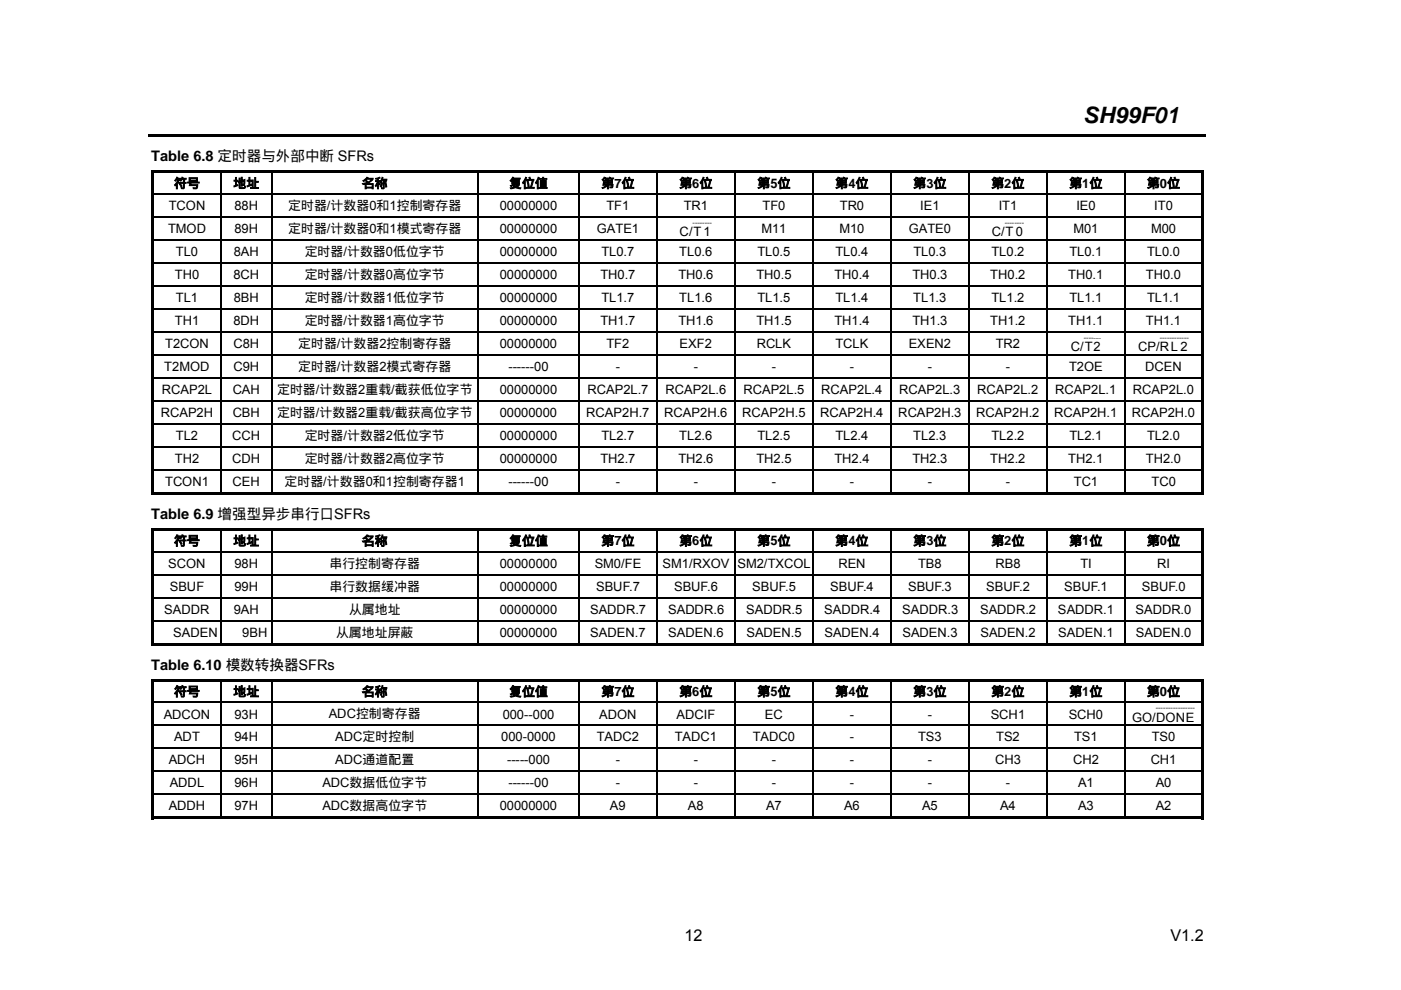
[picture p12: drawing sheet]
<svg xmlns="http://www.w3.org/2000/svg" width="297mm" height="210mm" viewBox="0 0 297 210" stroke-linecap="round" stroke-linejoin="round" font-family="sans-serif">
<defs><g id="words">
<text font-size="4.8" x="229.7" y="26.2">SH99F01</text>
<g font-size="3.4">
<text x="145.2" y="199.5">12</text>
<text x="248.2" y="199.5">V1.2</text>
</g>
<g font-size="3.1">
<text x="32.1" y="34.2">Table 6.8 定时器与外部中断 SFRs</text>
<text x="32.1" y="110">Table 6.9 增强型异步串行口SFRs</text>
<text x="32.1" y="142">Table 6.10 模数转换器SFRs</text>
</g>
<g font-size="2.7">
<text x="36.9" y="39.8">符号</text>
<text x="49.5" y="39.8">地址</text>
<text x="76.7" y="39.8">名称</text>
<text x="107.9" y="39.8">复位值</text>
<text x="127.5" y="39.8">第7位</text>
<text x="144" y="39.8">第6位</text>
<text x="160.6" y="39.8">第5位</text>
<text x="177.1" y="39.8">第4位</text>
<text x="193.6" y="39.8">第3位</text>
<text x="210.2" y="39.8">第2位</text>
<text x="226.7" y="39.8">第1位</text>
<text x="243.2" y="39.8">第0位</text>
<text x="35.8" y="44.6">TCON</text>
<text x="49.7" y="44.6">88H</text>
<text x="61.1" y="44.6">定时器/计数器0和1控制寄存器</text>
<text x="106" y="44.6">00000000</text>
<text x="128.6" y="44.6">TF1</text>
<text x="145" y="44.6">TR1</text>
<text x="161.7" y="44.6">TF0</text>
<text x="178" y="44.6">TR0</text>
<text x="195.1" y="44.6">IE1</text>
<text x="211.7" y="44.6">IT1</text>
<text x="228.2" y="44.6">IE0</text>
<text x="244.7" y="44.6">IT0</text>
<text x="35.6" y="49.4">TMOD</text>
<text x="49.7" y="49.4">89H</text>
<text x="61.1" y="49.4">定时器/计数器0和1模式寄存器</text>
<text x="106" y="49.4">00000000</text>
<text x="126.5" y="49.4">GATE1</text>
<text x="144.1" y="50.1">C/T1</text>
<text x="161.4" y="49.4">M11</text>
<text x="178" y="49.4">M10</text>
<text x="192.7" y="49.4">GATE0</text>
<text x="210.3" y="50.1">C/T0</text>
<text x="227.6" y="49.4">M01</text>
<text x="244" y="49.4">M00</text>
<text x="37.1" y="59.2">TH0</text>
<text x="37.3" y="54.3">TL0</text>
<text x="49.5" y="59.2">8CH</text>
<text x="49.6" y="54.3">8AH</text>
<text x="64.6" y="54.3">定时器/计数器0低位字节</text>
<text x="64.6" y="59.2">定时器/计数器0高位字节</text>
<text x="106" y="59.2">00000000</text>
<text x="106" y="54.3">00000000</text>
<text x="127.3" y="59.2">TH0.7</text>
<text x="127.5" y="54.3">TL0.7</text>
<text x="143.8" y="59.2">TH0.6</text>
<text x="144" y="54.3">TL0.6</text>
<text x="160.4" y="59.2">TH0.5</text>
<text x="160.6" y="54.3">TL0.5</text>
<text x="176.9" y="59.2">TH0.4</text>
<text x="177.1" y="54.3">TL0.4</text>
<text x="193.4" y="59.2">TH0.3</text>
<text x="193.6" y="54.3">TL0.3</text>
<text x="210" y="59.2">TH0.2</text>
<text x="210.2" y="54.3">TL0.2</text>
<text x="226.5" y="59.2">TH0.1</text>
<text x="226.7" y="54.3">TL0.1</text>
<text x="243" y="59.2">TH0.0</text>
<text x="243.2" y="54.3">TL0.0</text>
<text x="37.3" y="64.1">TL1</text>
<text x="49.6" y="64.1">8BH</text>
<text x="64.6" y="64">定时器/计数器1低位字节</text>
<text x="106" y="64.1">00000000</text>
<text x="127.5" y="64.1">TL1.7</text>
<text x="144" y="64.1">TL1.6</text>
<text x="160.6" y="64.1">TL1.5</text>
<text x="177.1" y="64.1">TL1.4</text>
<text x="193.6" y="64.1">TL1.3</text>
<text x="210.2" y="64.1">TL1.2</text>
<text x="226.7" y="64.1">TL1.1</text>
<text x="243.2" y="64.1">TL1.1</text>
<text x="37.1" y="68.9">TH1</text>
<text x="49.5" y="68.9">8DH</text>
<text x="64.6" y="68.9">定时器/计数器1高位字节</text>
<text x="106" y="68.9">00000000</text>
<text x="127.3" y="68.9">TH1.7</text>
<text x="143.8" y="68.9">TH1.6</text>
<text x="160.4" y="68.9">TH1.5</text>
<text x="176.9" y="68.9">TH1.4</text>
<text x="193.4" y="68.9">TH1.3</text>
<text x="210" y="68.9">TH1.2</text>
<text x="226.5" y="68.9">TH1.1</text>
<text x="243" y="68.9">TH1.1</text>
<text x="35" y="73.8">T2CON</text>
<text x="49.5" y="73.8">C8H</text>
<text x="63.2" y="73.8">定时器/计数器2控制寄存器</text>
<text x="106" y="73.8">00000000</text>
<text x="128.6" y="73.8">TF2</text>
<text x="144.1" y="73.8">EXF2</text>
<text x="160.4" y="73.8">RCLK</text>
<text x="177.1" y="73.8">TCLK</text>
<text x="192.7" y="73.8">EXEN2</text>
<text x="211.1" y="73.8">TR2</text>
<text x="227.1" y="74.4">C/T2</text>
<text x="241.3" y="74.4">CP/RL 2</text>
<text x="34.3" y="83.5">RCAP2L</text>
<text x="34.8" y="78.7">T2MOD</text>
<text x="49.3" y="83.5">CAH</text>
<text x="49.5" y="78.7">C9H</text>
<text x="58.7" y="83.5">定时器/计数器2重载/截获低位字节</text>
<text x="63.2" y="78.7">定时器/计数器2模式寄存器</text>
<text x="106" y="83.5">00000000</text>
<text x="107.8" y="78.7">------00</text>
<text x="124.5" y="83.5">RCAP2L.7</text>
<text x="130.6" y="78.7">-</text>
<text x="141.1" y="83.5">RCAP2L.6</text>
<text x="147.1" y="78.7">-</text>
<text x="157.6" y="83.5">RCAP2L.5</text>
<text x="163.6" y="78.7">-</text>
<text x="174.1" y="83.5">RCAP2L.4</text>
<text x="180.2" y="78.7">-</text>
<text x="190.7" y="83.5">RCAP2L.3</text>
<text x="196.7" y="78.7">-</text>
<text x="207.2" y="83.5">RCAP2L.2</text>
<text x="213.2" y="78.7">-</text>
<text x="223.7" y="83.5">RCAP2L.1</text>
<text x="226.7" y="78.7">T2OE</text>
<text x="240.2" y="83.5">RCAP2L.0</text>
<text x="242.8" y="78.7">DCEN</text>
<text x="34.1" y="88.4">RCAP2H</text>
<text x="49.3" y="88.4">CBH</text>
<text x="58.7" y="88.4">定时器/计数器2重载/截获高位字节</text>
<text x="106" y="88.4">00000000</text>
<text x="124.3" y="88.4">RCAP2H.7</text>
<text x="140.8" y="88.4">RCAP2H.6</text>
<text x="157.4" y="88.4">RCAP2H.5</text>
<text x="173.9" y="88.4">RCAP2H.4</text>
<text x="190.4" y="88.4">RCAP2H.3</text>
<text x="207" y="88.4">RCAP2H.2</text>
<text x="223.5" y="88.4">RCAP2H.1</text>
<text x="240" y="88.4">RCAP2H.0</text>
<text x="37.3" y="93.3">TL2</text>
<text x="49.3" y="93.3">CCH</text>
<text x="64.6" y="93.3">定时器/计数器2低位字节</text>
<text x="106" y="93.3">00000000</text>
<text x="127.5" y="93.3">TL2.7</text>
<text x="144" y="93.3">TL2.6</text>
<text x="160.6" y="93.3">TL2.5</text>
<text x="177.1" y="93.3">TL2.4</text>
<text x="193.6" y="93.3">TL2.3</text>
<text x="210.2" y="93.3">TL2.2</text>
<text x="226.7" y="93.3">TL2.1</text>
<text x="243.2" y="93.3">TL2.0</text>
<text x="37.1" y="98.1">TH2</text>
<text x="49.2" y="98.1">CDH</text>
<text x="64.6" y="98.1">定时器/计数器2高位字节</text>
<text x="106" y="98.1">00000000</text>
<text x="127.3" y="98.1">TH2.7</text>
<text x="143.8" y="98.1">TH2.6</text>
<text x="160.4" y="98.1">TH2.5</text>
<text x="176.9" y="98.1">TH2.4</text>
<text x="193.4" y="98.1">TH2.3</text>
<text x="210" y="98.1">TH2.2</text>
<text x="226.5" y="98.1">TH2.1</text>
<text x="243" y="98.1">TH2.0</text>
<text x="35" y="103">TCON1</text>
<text x="49.3" y="103">CEH</text>
<text x="60.3" y="103">定时器/计数器0和1控制寄存器1</text>
<text x="107.8" y="103">------00</text>
<text x="130.6" y="103">-</text>
<text x="147.1" y="103">-</text>
<text x="163.6" y="103">-</text>
<text x="180.2" y="103">-</text>
<text x="196.7" y="103">-</text>
<text x="213.3" y="103">-</text>
<text x="227.7" y="103">TC1</text>
<text x="244.1" y="103">TC0</text>
<text x="36.9" y="115.6">符号</text>
<text x="49.5" y="115.6">地址</text>
<text x="76.7" y="115.6">名称</text>
<text x="107.9" y="115.6">复位值</text>
<text x="127.5" y="115.6">第7位</text>
<text x="144" y="115.6">第6位</text>
<text x="160.6" y="115.6">第5位</text>
<text x="177.1" y="115.6">第4位</text>
<text x="193.6" y="115.6">第3位</text>
<text x="210.2" y="115.6">第2位</text>
<text x="226.7" y="115.6">第1位</text>
<text x="243.2" y="115.6">第0位</text>
<text x="35.7" y="120.4">SCON</text>
<text x="36" y="125.3">SBUF</text>
<text x="49.7" y="120.4">98H</text>
<text x="49.7" y="125.3">99H</text>
<text x="69.9" y="125.2">串行数据缓冲器</text>
<text x="69.9" y="120.4">串行控制寄存器</text>
<text x="106" y="125.3">00000000</text>
<text x="106" y="120.4">00000000</text>
<text x="126.1" y="120.4">SM0/FE</text>
<text x="126.4" y="125.3">SBUF.7</text>
<text x="140.5" y="120.4">SM1/RXOV SM2/TXCOL</text>
<text x="142.9" y="125.3">SBUF.6</text>
<text x="159.5" y="125.3">SBUF.5</text>
<text x="176" y="125.3">SBUF.4</text>
<text x="177.8" y="120.4">REN</text>
<text x="192.5" y="125.3">SBUF.3</text>
<text x="194.6" y="120.4">TB8</text>
<text x="209.1" y="125.3">SBUF.2</text>
<text x="211.1" y="120.4">RB8</text>
<text x="225.6" y="125.3">SBUF.1</text>
<text x="229.1" y="120.4">TI</text>
<text x="242.1" y="125.3">SBUF.0</text>
<text x="245.4" y="120.4">RI</text>
<text x="34.8" y="130.1">SADDR</text>
<text x="49.6" y="130.1">9AH</text>
<text x="74" y="130.1">从属地址</text>
<text x="106" y="130.1">00000000</text>
<text x="125.1" y="130.1">SADDR.7</text>
<text x="141.7" y="130.1">SADDR.6</text>
<text x="158.2" y="130.1">SADDR.5</text>
<text x="174.8" y="130.1">SADDR.4</text>
<text x="191.3" y="130.1">SADDR.3</text>
<text x="207.8" y="130.1">SADDR.2</text>
<text x="224.3" y="130.1">SADDR.1</text>
<text x="240.8" y="130.1">SADDR.0</text>
<text x="36.7" y="135">SADEN</text>
<text x="51.4" y="135">9BH</text>
<text x="71.2" y="135">从属地址屏蔽</text>
<text x="106" y="135">00000000</text>
<text x="125.1" y="135">SADEN.7</text>
<text x="141.7" y="135">SADEN.6</text>
<text x="158.3" y="135">SADEN.5</text>
<text x="174.8" y="135">SADEN.4</text>
<text x="191.3" y="135">SADEN.3</text>
<text x="207.9" y="135">SADEN.2</text>
<text x="224.4" y="135">SADEN.1</text>
<text x="240.8" y="135">SADEN.0</text>
<text x="36.9" y="147.6">符号</text>
<text x="49.5" y="147.6">地址</text>
<text x="76.7" y="147.6">名称</text>
<text x="107.9" y="147.6">复位值</text>
<text x="127.5" y="147.6">第7位</text>
<text x="144" y="147.6">第6位</text>
<text x="160.6" y="147.6">第5位</text>
<text x="177.1" y="147.6">第4位</text>
<text x="193.6" y="147.6">第3位</text>
<text x="210.2" y="147.6">第2位</text>
<text x="226.7" y="147.6">第1位</text>
<text x="243.2" y="147.6">第0位</text>
<text x="34.7" y="152.4">ADCON</text>
<text x="49.7" y="152.4">93H</text>
<text x="69.7" y="152.3">ADC控制寄存器</text>
<text x="106.6" y="152.4">000--000</text>
<text x="127" y="152.4">ADON</text>
<text x="143.4" y="152.4">ADCIF</text>
<text x="162.2" y="152.4">EC</text>
<text x="180.2" y="152.4">-</text>
<text x="196.7" y="152.4">-</text>
<text x="210" y="152.4">SCH1</text>
<text x="226.6" y="152.4">SCH0</text>
<text x="240" y="153">GO/DONE</text>
<text x="36.9" y="157.2">ADT</text>
<text x="49.7" y="157.2">94H</text>
<text x="71.1" y="157.2">ADC定时控制</text>
<text x="106.3" y="157.2">000-0000</text>
<text x="126.5" y="157.2">TADC2</text>
<text x="143.1" y="157.2">TADC1</text>
<text x="159.6" y="157.2">TADC0</text>
<text x="180.2" y="157.2">-</text>
<text x="194.6" y="157.2">TS3</text>
<text x="211.2" y="157.2">TS2</text>
<text x="227.7" y="157.2">TS1</text>
<text x="244.2" y="157.2">TS0</text>
<text x="35.8" y="162.1">ADCH</text>
<text x="36" y="167">ADDL</text>
<text x="49.7" y="167">96H</text>
<text x="49.7" y="162.1">95H</text>
<text x="68.3" y="166.9">ADC数据低位字节</text>
<text x="71.1" y="162.1">ADC通道配置</text>
<text x="107.5" y="162.1">-----000</text>
<text x="107.8" y="167">------00</text>
<text x="130.6" y="167">-</text>
<text x="130.6" y="162.1">-</text>
<text x="147.1" y="167">-</text>
<text x="147.1" y="162.1">-</text>
<text x="163.6" y="167">-</text>
<text x="163.6" y="162.1">-</text>
<text x="180.2" y="167">-</text>
<text x="180.2" y="162.1">-</text>
<text x="196.7" y="167">-</text>
<text x="196.7" y="162.1">-</text>
<text x="211" y="162.1">CH3</text>
<text x="213.3" y="167">-</text>
<text x="227.5" y="162.1">CH2</text>
<text x="228.6" y="167">A1</text>
<text x="244" y="162.1">CH1</text>
<text x="245" y="167">A0</text>
<text x="35.8" y="171.8">ADDH</text>
<text x="49.7" y="171.8">97H</text>
<text x="68.3" y="171.8">ADC数据高位字节</text>
<text x="106" y="171.8">00000000</text>
<text x="129.3" y="171.8">A9</text>
<text x="145.9" y="171.8">A8</text>
<text x="162.4" y="171.8">A7</text>
<text x="179" y="171.8">A6</text>
<text x="195.5" y="171.8">A5</text>
<text x="212" y="171.8">A4</text>
<text x="228.6" y="171.8">A3</text>
<text x="245" y="171.8">A2</text>
</g>
<g font-size="1.5">
<text x="146.9" y="47.7">--------</text>
<text x="213" y="47.7">--------</text>
<text x="229.8" y="72.1">----</text>
<text x="245.9" y="72.1">------------</text>
<text x="245.1" y="150.6">----------------</text>
</g>
<text font-size="1.2" x="231.8" y="72.1">----</text>
</g></defs>
<g fill="#000">
<path d="M32 36.2h.5v.5h-.5zM32 36.7h.5v4.3h-.5zM32 36.2h124.2v.5h-124.2zM156.2 36.2h16.1v.5h-16.1zM172.3 36.2h83v.5h-83zM254.8 36.2h.5v.5h-.5zM254.8 36.7h.5v4.3h-.5zM31.6 28.6h224.1v.5h-224.1zM32 41h.5v.3h-.5zM32 41.3h.5v4.6h-.5zM32 45.9h.5v.3h-.5zM32 46.2h.5v4.6h-.5z"/>
<path d="M32 50.8h.5v.2h-.5zM32 51h.5v4.6h-.5zM32 55.6h.5v.3h-.5zM32 55.9h.5v4.6h-.5zM46.8 41h.2v.3h-.2zM46.8 45.9h.2v.3h-.2zM46.8 50.8h.2v.2h-.2zM46.8 55.6h.2v.3h-.2zM57.5 41h.2v.3h-.2zM57.5 45.9h.2v.3h-.2zM57.5 50.8h.2v.2h-.2zM57.5 55.6h.2v.3h-.2z"/>
<path d="M101.3 41h.2v.3h-.2zM101.3 45.9h.2v.3h-.2zM101.3 50.8h.2v.2h-.2zM101.3 55.6h.2v.3h-.2zM122.6 41h.3v.3h-.3zM122.6 45.9h.3v.3h-.3zM122.6 50.8h.3v.2h-.3zM122.6 55.6h.3v.3h-.3zM139.2 41h.2v.3h-.2zM139.2 45.9h.2v.3h-.2zM139.2 50.8h.2v.2h-.2zM139.2 55.6h.2v.3h-.2z"/>
<path d="M155.7 41h.3v.3h-.3zM155.7 45.9h.3v.3h-.3zM155.7 50.8h.3v.2h-.3zM155.7 55.6h.3v.3h-.3zM172.3 41h.2v.3h-.2zM172.3 45.9h.2v.3h-.2zM172.3 50.8h.2v.2h-.2zM172.3 55.6h.2v.3h-.2zM188.8 41h.2v.3h-.2zM188.8 45.9h.2v.3h-.2zM188.8 50.8h.2v.2h-.2zM188.8 55.6h.2v.3h-.2z"/>
<path d="M205.3 41h.3v.3h-.3zM205.3 45.9h.3v.3h-.3zM205.3 50.8h.3v.2h-.3zM205.3 55.6h.3v.3h-.3zM221.9 41h.2v.3h-.2zM221.9 45.9h.2v.3h-.2zM221.9 50.8h.2v.2h-.2zM221.9 55.6h.2v.3h-.2zM238.4 41h.2v.3h-.2zM238.4 45.9h.2v.3h-.2zM238.4 50.8h.2v.2h-.2zM238.4 55.6h.2v.3h-.2z"/>
<path d="M254.8 41h.5v.3h-.5zM254.8 41.3h.5v4.6h-.5zM254.8 45.9h.5v.3h-.5zM254.8 46.2h.5v4.6h-.5zM254.8 50.8h.5v.2h-.5zM254.8 51h.5v4.6h-.5zM254.8 55.6h.5v.3h-.5zM254.8 55.9h.5v4.6h-.5zM32 60.5h.5v.3h-.5zM32 60.8h.5v4.6h-.5zM32 65.4h.5v.2h-.5zM32 65.6h.5v4.7h-.5z"/>
<path d="M32 70.3h.5v.2h-.5zM32 70.5h.5v4.6h-.5zM32 75.1h.5v.3h-.5zM32 75.4h.5v4.6h-.5zM32 80h.5v.3h-.5zM46.8 60.5h.2v.3h-.2zM46.8 65.4h.2v.2h-.2zM46.8 70.3h.2v.2h-.2zM46.8 75.1h.2v.3h-.2zM46.8 80h.2v.3h-.2zM57.5 60.5h.2v.3h-.2zM57.5 65.4h.2v.2h-.2z"/>
<path d="M57.5 70.3h.2v.2h-.2zM57.5 75.1h.2v.3h-.2zM57.5 80h.2v.3h-.2zM101.3 60.5h.2v.3h-.2zM101.3 65.4h.2v.2h-.2zM101.3 70.3h.2v.2h-.2zM101.3 75.1h.2v.3h-.2zM101.3 80h.2v.3h-.2zM122.6 60.5h.3v.3h-.3zM122.6 65.4h.3v.2h-.3zM122.6 70.3h.3v.2h-.3zM122.6 75.1h.3v.3h-.3z"/>
<path d="M122.6 80h.3v.3h-.3zM139.2 60.5h.2v.3h-.2zM139.2 65.4h.2v.2h-.2zM139.2 70.3h.2v.2h-.2zM139.2 75.1h.2v.3h-.2zM139.2 80h.2v.3h-.2zM155.7 60.5h.3v.3h-.3zM155.7 65.4h.3v.2h-.3zM155.7 70.3h.3v.2h-.3zM155.7 75.1h.3v.3h-.3zM155.7 80h.3v.3h-.3zM172.3 60.5h.2v.3h-.2z"/>
<path d="M172.3 65.4h.2v.2h-.2zM172.3 70.3h.2v.2h-.2zM172.3 75.1h.2v.3h-.2zM172.3 80h.2v.3h-.2zM188.8 60.5h.2v.3h-.2zM188.8 65.4h.2v.2h-.2zM188.8 70.3h.2v.2h-.2zM188.8 75.1h.2v.3h-.2zM188.8 80h.2v.3h-.2zM205.3 60.5h.3v.3h-.3zM205.3 65.4h.3v.2h-.3zM205.3 70.3h.3v.2h-.3z"/>
<path d="M205.3 75.1h.3v.3h-.3zM205.3 80h.3v.3h-.3zM221.9 60.5h.2v.3h-.2zM221.9 65.4h.2v.2h-.2zM221.9 70.3h.2v.2h-.2zM221.9 75.1h.2v.3h-.2zM221.9 80h.2v.3h-.2zM238.4 60.5h.2v.3h-.2zM238.4 65.4h.2v.2h-.2zM238.4 70.3h.2v.2h-.2zM238.4 75.1h.2v.3h-.2zM238.4 80h.2v.3h-.2z"/>
<path d="M254.8 60.5h.5v.3h-.5zM254.8 60.8h.5v4.6h-.5zM254.8 65.4h.5v.2h-.5zM254.8 65.6h.5v4.7h-.5zM254.8 70.3h.5v.2h-.5zM254.8 70.5h.5v4.6h-.5zM254.8 75.1h.5v.3h-.5zM254.8 75.4h.5v4.6h-.5zM254.8 80h.5v.3h-.5zM32 80.3h.5v4.6h-.5zM32 84.9h.5v.2h-.5zM32 85.1h.5v4.6h-.5z"/>
<path d="M32 89.7h.5v.3h-.5zM32 90h.5v4.6h-.5zM32 94.6h.5v.3h-.5zM32 94.9h.5v4.6h-.5zM32 99.5h.5v.3h-.5zM32 99.8h.5v5.1h-.5zM46.8 84.9h.2v.2h-.2zM46.8 89.7h.2v.3h-.2zM46.8 94.6h.2v.3h-.2zM46.8 99.5h.2v.3h-.2zM57.5 84.9h.2v.2h-.2zM57.5 89.7h.2v.3h-.2z"/>
<path d="M57.5 94.6h.2v.3h-.2zM57.5 99.5h.2v.3h-.2zM101.3 84.9h.2v.2h-.2zM101.3 89.7h.2v.3h-.2zM101.3 94.6h.2v.3h-.2zM101.3 99.5h.2v.3h-.2zM122.6 84.9h.3v.2h-.3zM122.6 89.7h.3v.3h-.3zM122.6 94.6h.3v.3h-.3zM122.6 99.5h.3v.3h-.3zM139.2 84.9h.2v.2h-.2zM139.2 89.7h.2v.3h-.2z"/>
<path d="M139.2 94.6h.2v.3h-.2zM139.2 99.5h.2v.3h-.2zM155.7 84.9h.3v.2h-.3zM155.7 89.7h.3v.3h-.3zM155.7 94.6h.3v.3h-.3zM155.7 99.5h.3v.3h-.3zM172.3 84.9h.2v.2h-.2zM172.3 89.7h.2v.3h-.2zM172.3 94.6h.2v.3h-.2zM172.3 99.5h.2v.3h-.2zM188.8 84.9h.2v.2h-.2zM188.8 89.7h.2v.3h-.2z"/>
<path d="M188.8 94.6h.2v.3h-.2zM188.8 99.5h.2v.3h-.2zM205.3 84.9h.3v.2h-.3zM205.3 89.7h.3v.3h-.3zM205.3 94.6h.3v.3h-.3zM205.3 99.5h.3v.3h-.3zM221.9 84.9h.2v.2h-.2zM221.9 89.7h.2v.3h-.2zM221.9 94.6h.2v.3h-.2zM221.9 99.5h.2v.3h-.2zM238.4 84.9h.2v.2h-.2zM238.4 89.7h.2v.3h-.2z"/>
<path d="M238.4 94.6h.2v.3h-.2zM238.4 99.5h.2v.3h-.2zM254.8 80.3h.5v4.6h-.5zM254.8 84.9h.5v.2h-.5zM254.8 85.1h.5v4.6h-.5zM254.8 89.7h.5v.3h-.5zM254.8 90h.5v4.6h-.5zM254.8 94.6h.5v.3h-.5zM254.8 94.9h.5v4.6h-.5zM254.8 99.5h.5v.3h-.5zM254.8 99.8h.5v5.1h-.5zM32 112h.5v.5h-.5z"/>
<path d="M32 112.5h.5v4.3h-.5zM32 116.8h.5v.3h-.5zM32 117.1h.5v4.6h-.5zM32 104.4h14.8v.5h-14.8zM46.8 116.8h.2v.3h-.2zM46.8 104.4h10.7v.5h-10.7zM57.5 116.8h.2v.3h-.2zM57.5 104.4h43.8v.5h-43.8zM101.3 116.8h.2v.3h-.2zM101.3 104.4h21.3v.5h-21.3zM122.6 116.8h.3v.3h-.3zM122.6 104.4h16.6v.5h-16.6z"/>
<path d="M139.2 116.8h.2v.3h-.2zM139.2 104.4h16.5v.5h-16.5zM155.7 116.8h.3v.3h-.3zM155.7 104.4h.5v.5h-.5zM32 112h124.2v.5h-124.2zM156.2 104.4h16.1v.5h-16.1zM156.2 112h16.1v.5h-16.1zM172.3 116.8h.2v.3h-.2zM172.3 104.4h16.5v.5h-16.5zM188.8 116.8h.2v.3h-.2zM188.8 104.4h16.5v.5h-16.5zM205.3 116.8h.3v.3h-.3z"/>
<path d="M205.3 104.4h16.6v.5h-16.6zM221.9 116.8h.2v.3h-.2zM221.9 104.4h16.5v.5h-16.5zM238.4 116.8h.2v.3h-.2zM238.4 104.4h16.4v.5h-16.4zM254.8 104.4h.5v.5h-.5zM172.3 112h83v.5h-83zM254.8 112h.5v.5h-.5zM254.8 112.5h.5v4.3h-.5zM254.8 116.8h.5v.3h-.5zM254.8 117.1h.5v4.6h-.5zM32 121.7h.5v.3h-.5z"/>
<path d="M32 122h.5v4.6h-.5zM32 126.6h.5v.3h-.5zM32 126.9h.5v4.5h-.5zM32 131.4h.5v.3h-.5zM32 131.7h.5v5.1h-.5zM32 136.3h14.8v.5h-14.8zM46.8 121.7h.2v.3h-.2zM46.8 126.6h.2v.3h-.2zM46.8 131.4h.2v.3h-.2zM46.8 136.3h10.7v.5h-10.7zM57.5 121.7h.2v.3h-.2zM57.5 126.6h.2v.3h-.2z"/>
<path d="M57.5 131.4h.2v.3h-.2zM57.5 136.3h43.8v.5h-43.8zM101.3 121.7h.2v.3h-.2zM101.3 126.6h.2v.3h-.2zM101.3 131.4h.2v.3h-.2zM101.3 136.3h21.3v.5h-21.3zM122.6 121.7h.3v.3h-.3zM122.6 126.6h.3v.3h-.3zM122.6 131.4h.3v.3h-.3zM122.6 136.3h16.6v.5h-16.6zM139.2 121.7h.2v.3h-.2zM139.2 126.6h.2v.3h-.2z"/>
<path d="M139.2 131.4h.2v.3h-.2zM139.2 136.3h16.5v.5h-16.5zM155.7 121.7h.3v.3h-.3zM155.7 126.6h.3v.3h-.3zM155.7 131.4h.3v.3h-.3zM155.7 136.3h.5v.5h-.5zM156.2 136.3h16.1v.5h-16.1zM172.3 121.7h.2v.3h-.2zM172.3 126.6h.2v.3h-.2zM172.3 131.4h.2v.3h-.2zM172.3 136.3h16.5v.5h-16.5zM188.8 121.7h.2v.3h-.2z"/>
<path d="M188.8 126.6h.2v.3h-.2zM188.8 131.4h.2v.3h-.2zM188.8 136.3h16.5v.5h-16.5zM205.3 121.7h.3v.3h-.3zM205.3 126.6h.3v.3h-.3zM205.3 131.4h.3v.3h-.3zM205.3 136.3h16.6v.5h-16.6zM221.9 121.7h.2v.3h-.2zM221.9 126.6h.2v.3h-.2zM221.9 131.4h.2v.3h-.2zM221.9 136.3h16.5v.5h-16.5zM238.4 121.7h.2v.3h-.2z"/>
<path d="M238.4 126.6h.2v.3h-.2zM238.4 131.4h.2v.3h-.2zM238.4 136.3h16.4v.5h-16.4zM254.8 121.7h.5v.3h-.5zM254.8 122h.5v4.6h-.5zM254.8 126.6h.5v.3h-.5zM254.8 126.9h.5v4.5h-.5zM254.8 131.4h.5v.3h-.5zM254.8 131.7h.5v5.1h-.5zM254.8 136.3h.5v.5h-.5zM32 143.9h.5v.5h-.5zM32 144.4h.5v4.4h-.5z"/>
<path d="M32 148.8h.5v.3h-.5zM32 149.1h.5v4.6h-.5zM32 153.7h.5v.2h-.5zM32 153.9h.5v4.6h-.5zM32 158.5h.5v.3h-.5zM32 158.8h.5v4.6h-.5zM46.8 148.8h.2v.3h-.2zM46.8 153.7h.2v.2h-.2zM46.8 158.5h.2v.3h-.2zM57.5 148.8h.2v.3h-.2zM57.5 153.7h.2v.2h-.2zM57.5 158.5h.2v.3h-.2z"/>
<path d="M101.3 148.8h.2v.3h-.2zM101.3 153.7h.2v.2h-.2zM101.3 158.5h.2v.3h-.2zM122.6 148.8h.3v.3h-.3zM122.6 153.7h.3v.2h-.3zM122.6 158.5h.3v.3h-.3zM139.2 148.8h.2v.3h-.2zM139.2 153.7h.2v.2h-.2zM139.2 158.5h.2v.3h-.2zM155.7 148.8h.3v.3h-.3zM155.7 153.7h.3v.2h-.3zM155.7 158.5h.3v.3h-.3z"/>
<path d="M32 143.9h124.2v.5h-124.2zM156.2 143.9h16.1v.5h-16.1zM172.3 148.8h.2v.3h-.2zM172.3 153.7h.2v.2h-.2zM172.3 158.5h.2v.3h-.2zM188.8 148.8h.2v.3h-.2zM188.8 153.7h.2v.2h-.2zM188.8 158.5h.2v.3h-.2zM205.3 148.8h.3v.3h-.3zM205.3 153.7h.3v.2h-.3zM205.3 158.5h.3v.3h-.3zM221.9 148.8h.2v.3h-.2z"/>
<path d="M221.9 153.7h.2v.2h-.2zM221.9 158.5h.2v.3h-.2zM238.4 148.8h.2v.3h-.2zM238.4 153.7h.2v.2h-.2zM238.4 158.5h.2v.3h-.2zM172.3 143.9h83v.5h-83zM254.8 143.9h.5v.5h-.5zM254.8 144.4h.5v4.4h-.5zM254.8 148.8h.5v.3h-.5zM254.8 149.1h.5v4.6h-.5zM254.8 153.7h.5v.2h-.5zM254.8 153.9h.5v4.6h-.5z"/>
<path d="M254.8 158.5h.5v.3h-.5zM254.8 158.8h.5v4.6h-.5zM32 163.4h.5v.3h-.5zM32 163.7h.5v4.6h-.5zM32 168.3h.5v.3h-.5zM32 168.6h.5v5.1h-.5zM32 173.2h14.8v.5h-14.8zM46.8 163.4h.2v.3h-.2zM46.8 168.3h.2v.3h-.2zM46.8 173.2h10.7v.5h-10.7zM57.5 163.4h.2v.3h-.2zM57.5 168.3h.2v.3h-.2z"/>
<path d="M57.5 173.2h43.8v.5h-43.8zM101.3 163.4h.2v.3h-.2zM101.3 168.3h.2v.3h-.2zM101.3 173.2h21.3v.5h-21.3zM122.6 163.4h.3v.3h-.3zM122.6 168.3h.3v.3h-.3zM122.6 173.2h16.6v.5h-16.6zM139.2 163.4h.2v.3h-.2zM139.2 168.3h.2v.3h-.2zM139.2 173.2h16.5v.5h-16.5zM155.7 163.4h.3v.3h-.3zM155.7 168.3h.3v.3h-.3z"/>
<path d="M155.7 173.2h.5v.5h-.5zM156.2 173.2h16.1v.5h-16.1zM172.3 163.4h.2v.3h-.2zM172.3 168.3h.2v.3h-.2zM172.3 173.2h16.5v.5h-16.5zM188.8 163.4h.2v.3h-.2zM188.8 168.3h.2v.3h-.2zM188.8 173.2h16.5v.5h-16.5zM205.3 163.4h.3v.3h-.3zM205.3 168.3h.3v.3h-.3zM205.3 173.2h16.6v.5h-16.6zM221.9 163.4h.2v.3h-.2z"/>
<path d="M221.9 168.3h.2v.3h-.2zM221.9 173.2h16.5v.5h-16.5zM238.4 163.4h.2v.3h-.2zM238.4 168.3h.2v.3h-.2zM238.4 173.2h16.4v.5h-16.4zM254.8 163.4h.5v.3h-.5zM254.8 163.7h.5v4.6h-.5zM254.8 168.3h.5v.3h-.5zM254.8 168.6h.5v5.1h-.5zM254.8 173.2h.5v.5h-.5z"/>
</g>
<g fill="none" stroke="#000" stroke-width=".25">
<path d="M46.9 36.7v4.3M57.6 36.7v4.3M122.8 36.7v4.3M139.3 36.7v4.3M155.8 36.7v4.3M238.5 36.7v4.3M32.5 41.1h14.3M32.5 50.9h14.3M46.9 41.3v4.6M46.9 46.2v4.6M46.9 51v4.6M46.9 55.9v4.6"/>
<path d="M47 41.1h10.5M47 50.9h10.5M57.6 41.3v4.6M57.6 46.2v4.6M57.6 51v4.6M57.6 55.9v4.6M57.7 41.1h43.6M57.7 50.9h43.6M101.5 41.1h21.1M101.5 50.9h21.1M122.8 41.3v4.6M122.8 46.2v4.6"/>
<path d="M122.8 51v4.6M122.8 55.9v4.6M122.9 41.1h16.3M122.9 50.9h16.3M139.3 41.3v4.6M139.3 46.2v4.6M139.3 51v4.6M139.3 55.9v4.6M139.4 41.1h16.3M139.4 50.9h16.3M155.8 41.3v4.6M155.8 46.2v4.6"/>
<path d="M155.8 51v4.6M155.8 55.9v4.6M156 41.1h16.3M156 50.9h16.3M172.5 41.1h16.3M172.5 50.9h16.3M189 41.1h16.3M189 50.9h16.3M205.6 41.1h16.3M205.6 50.9h16.3M222.1 41.1h16.3M222.1 50.9h16.3"/>
<path d="M238.5 41.3v4.6M238.5 46.2v4.6M238.5 51v4.6M238.5 55.9v4.6M238.6 41.1h16.2M238.6 50.9h16.2M32.5 60.6h14.3M32.5 70.4h14.3M46.9 60.8v4.6M46.9 65.6v4.7M46.9 70.5v4.6M46.9 75.4v4.6"/>
<path d="M47 60.6h10.5M47 70.4h10.5M57.6 60.8v4.6M57.6 65.6v4.7M57.6 70.5v4.6M57.6 75.4v4.6M57.7 60.6h43.6M57.7 70.4h43.6M101.5 60.6h21.1M101.5 70.4h21.1M122.8 60.8v4.6M122.8 65.6v4.7"/>
<path d="M122.8 70.5v4.6M122.8 75.4v4.6M122.9 60.6h16.3M122.9 70.4h16.3M139.3 60.8v4.6M139.3 65.6v4.7M139.3 70.5v4.6M139.3 75.4v4.6M139.4 60.6h16.3M139.4 70.4h16.3M155.8 60.8v4.6M155.8 65.6v4.7"/>
<path d="M155.8 70.5v4.6M155.8 75.4v4.6M156 60.6h16.3M156 70.4h16.3M172.5 60.6h16.3M172.5 70.4h16.3M189 60.6h16.3M189 70.4h16.3M205.6 60.6h16.3M205.6 70.4h16.3M222.1 60.6h16.3M222.1 70.4h16.3"/>
<path d="M238.5 60.8v4.6M238.5 65.6v4.7M238.5 70.5v4.6M238.5 75.4v4.6M238.6 60.6h16.2M238.6 70.4h16.2M32.5 80.1h14.3M32.5 89.9h14.3M32.5 99.6h14.3M46.9 80.3v4.6M46.9 85.1v4.6M46.9 90v4.6"/>
<path d="M46.9 94.9v4.6M46.9 99.8v4.6M47 80.1h10.5M47 89.9h10.5M47 99.6h10.5M57.6 80.3v4.6M57.6 85.1v4.6M57.6 90v4.6M57.6 94.9v4.6M57.6 99.8v4.6M57.7 80.1h43.6M57.7 89.9h43.6"/>
<path d="M57.7 99.6h43.6M101.5 80.1h21.1M101.5 89.9h21.1M101.5 99.6h21.1M122.8 80.3v4.6M122.8 85.1v4.6M122.8 90v4.6M122.8 94.9v4.6M122.8 99.8v4.6M122.9 80.1h16.3M122.9 89.9h16.3M122.9 99.6h16.3"/>
<path d="M139.3 80.3v4.6M139.3 85.1v4.6M139.3 90v4.6M139.3 94.9v4.6M139.3 99.8v4.6M139.4 80.1h16.3M139.4 89.9h16.3M139.4 99.6h16.3M155.8 80.3v4.6M155.8 85.1v4.6M155.8 90v4.6M155.8 94.9v4.6"/>
<path d="M155.8 99.8v4.6M156 80.1h16.3M156 89.9h16.3M156 99.6h16.3M172.5 80.1h16.3M172.5 89.9h16.3M172.5 99.6h16.3M189 80.1h16.3M189 89.9h16.3M189 99.6h16.3M205.6 80.1h16.3M205.6 89.9h16.3"/>
<path d="M205.6 99.6h16.3M222.1 80.1h16.3M222.1 89.9h16.3M222.1 99.6h16.3M238.5 80.3v4.6M238.5 85.1v4.6M238.5 90v4.6M238.5 94.9v4.6M238.5 99.8v4.6M238.6 80.1h16.2M238.6 89.9h16.2M238.6 99.6h16.2"/>
<path d="M32.5 117h14.3M46.9 112.5v4.3M46.9 117.1v4.6M47 117h10.5M57.6 112.5v4.3M57.6 117.1v4.6M57.7 117h43.6M101.5 117h21.1M122.8 112.5v4.3M122.8 117.1v4.6M122.9 117h16.3M139.3 112.5v4.3"/>
<path d="M139.3 117.1v4.6M139.4 117h16.3M155.8 112.5v4.3M155.8 117.1v4.6M156 117h16.3M172.5 117h16.3M189 117h16.3M205.6 117h16.3M222.1 117h16.3M238.5 112.5v4.3M238.5 117.1v4.6M238.6 117h16.2"/>
<path d="M32.5 121.8h14.3M32.5 126.7h14.3M32.5 131.6h14.3M46.9 122v4.6M46.9 126.9v4.5M46.9 131.7v4.6M47 121.8h10.5M47 126.7h10.5M47 131.6h10.5M57.6 122v4.6M57.6 126.9v4.5M57.6 131.7v4.6"/>
<path d="M57.7 121.8h43.6M57.7 126.7h43.6M57.7 131.6h43.6M101.5 121.8h21.1M101.5 126.7h21.1M101.5 131.6h21.1M122.8 122v4.6M122.8 126.9v4.5M122.8 131.7v4.6M122.9 121.8h16.3M122.9 126.7h16.3M122.9 131.6h16.3"/>
<path d="M139.3 122v4.6M139.3 126.9v4.5M139.3 131.7v4.6M139.4 121.8h16.3M139.4 126.7h16.3M139.4 131.6h16.3M155.8 122v4.6M155.8 126.9v4.5M155.8 131.7v4.6M156 121.8h16.3M156 126.7h16.3M156 131.6h16.3"/>
<path d="M172.5 121.8h16.3M172.5 126.7h16.3M172.5 131.6h16.3M189 121.8h16.3M189 126.7h16.3M189 131.6h16.3M205.6 121.8h16.3M205.6 126.7h16.3M205.6 131.6h16.3M222.1 121.8h16.3M222.1 126.7h16.3M222.1 131.6h16.3"/>
<path d="M238.5 122v4.6M238.5 126.9v4.5M238.5 131.7v4.6M238.6 121.8h16.2M238.6 126.7h16.2M238.6 131.6h16.2M32.5 148.9h14.3M32.5 158.7h14.3M46.9 144.4v4.4M46.9 149.1v4.6M46.9 153.9v4.6M46.9 158.8v4.6"/>
<path d="M47 148.9h10.5M47 158.7h10.5M57.6 144.4v4.4M57.6 149.1v4.6M57.6 153.9v4.6M57.6 158.8v4.6M57.7 148.9h43.6M57.7 158.7h43.6M101.5 148.9h21.1M101.5 158.7h21.1M122.8 144.4v4.4M122.8 149.1v4.6"/>
<path d="M122.8 153.9v4.6M122.8 158.8v4.6M122.9 148.9h16.3M122.9 158.7h16.3M139.3 144.4v4.4M139.3 149.1v4.6M139.3 153.9v4.6M139.3 158.8v4.6M139.4 148.9h16.3M139.4 158.7h16.3M155.8 144.4v4.4M155.8 149.1v4.6"/>
<path d="M155.8 153.9v4.6M155.8 158.8v4.6M156 148.9h16.3M156 158.7h16.3M172.5 148.9h16.3M172.5 158.7h16.3M189 148.9h16.3M189 158.7h16.3M205.6 148.9h16.3M205.6 158.7h16.3M222.1 148.9h16.3M222.1 158.7h16.3"/>
<path d="M238.5 144.4v4.4M238.5 149.1v4.6M238.5 153.9v4.6M238.5 158.8v4.6M238.6 148.9h16.2M238.6 158.7h16.2M32.5 168.4h14.3M46.9 163.7v4.6M46.9 168.6v4.6M47 168.4h10.5M57.6 163.7v4.6M57.6 168.6v4.6"/>
<path d="M57.7 168.4h43.6M101.5 168.4h21.1M122.8 163.7v4.6M122.8 168.6v4.6M122.9 168.4h16.3M139.3 163.7v4.6M139.3 168.6v4.6M139.4 168.4h16.3M155.8 163.7v4.6M155.8 168.6v4.6M156 168.4h16.3M172.5 168.4h16.3"/>
<path d="M189 168.4h16.3M205.6 168.4h16.3M222.1 168.4h16.3M238.5 163.7v4.6M238.5 168.6v4.6M238.6 168.4h16.2"/>
</g>
<g fill="none" stroke="#000" stroke-width=".23">
<path d="M101.4 36.7v4.3M172.4 36.7v4.3M188.9 36.7v4.3M205.5 36.7v4.3M222 36.7v4.3M32.5 46h14.3M32.5 55.8h14.3M47 46h10.5M47 55.8h10.5M57.7 46h43.6M57.7 55.8h43.6M101.4 41.3v4.6"/>
<path d="M101.4 46.2v4.6M101.4 51v4.6M101.4 55.9v4.6M101.5 46h21.1M101.5 55.8h21.1M122.9 46h16.3M122.9 55.8h16.3M139.4 46h16.3M139.4 55.8h16.3M156 46h16.3M156 55.8h16.3M172.4 41.3v4.6"/>
<path d="M172.4 46.2v4.6M172.4 51v4.6M172.4 55.9v4.6M172.5 46h16.3M172.5 55.8h16.3M188.9 41.3v4.6M188.9 46.2v4.6M188.9 51v4.6M188.9 55.9v4.6M189 46h16.3M189 55.8h16.3M205.5 41.3v4.6"/>
<path d="M205.5 46.2v4.6M205.5 51v4.6M205.5 55.9v4.6M205.6 46h16.3M205.6 55.8h16.3M222 41.3v4.6M222 46.2v4.6M222 51v4.6M222 55.9v4.6M222.1 46h16.3M222.1 55.8h16.3M238.6 46h16.2"/>
<path d="M238.6 55.8h16.2M32.5 65.5h14.3M32.5 75.3h14.3M47 65.5h10.5M47 75.3h10.5M57.7 65.5h43.6M57.7 75.3h43.6M101.4 60.8v4.6M101.4 65.6v4.7M101.4 70.5v4.6M101.4 75.4v4.6M101.5 65.5h21.1"/>
<path d="M101.5 75.3h21.1M122.9 65.5h16.3M122.9 75.3h16.3M139.4 65.5h16.3M139.4 75.3h16.3M156 65.5h16.3M156 75.3h16.3M172.4 60.8v4.6M172.4 65.6v4.7M172.4 70.5v4.6M172.4 75.4v4.6M172.5 65.5h16.3"/>
<path d="M172.5 75.3h16.3M188.9 60.8v4.6M188.9 65.6v4.7M188.9 70.5v4.6M188.9 75.4v4.6M189 65.5h16.3M189 75.3h16.3M205.5 60.8v4.6M205.5 65.6v4.7M205.5 70.5v4.6M205.5 75.4v4.6M205.6 65.5h16.3"/>
<path d="M205.6 75.3h16.3M222 60.8v4.6M222 65.6v4.7M222 70.5v4.6M222 75.4v4.6M222.1 65.5h16.3M222.1 75.3h16.3M238.6 65.5h16.2M238.6 75.3h16.2M32.5 85h14.3M32.5 94.7h14.3M47 85h10.5"/>
<path d="M47 94.7h10.5M57.7 85h43.6M57.7 94.7h43.6M101.4 80.3v4.6M101.4 85.1v4.6M101.4 90v4.6M101.4 94.9v4.6M101.4 99.8v4.6M101.5 85h21.1M101.5 94.7h21.1M122.9 85h16.3M122.9 94.7h16.3"/>
<path d="M139.4 85h16.3M139.4 94.7h16.3M156 85h16.3M156 94.7h16.3M172.4 80.3v4.6M172.4 85.1v4.6M172.4 90v4.6M172.4 94.9v4.6M172.4 99.8v4.6M172.5 85h16.3M172.5 94.7h16.3M188.9 80.3v4.6"/>
<path d="M188.9 85.1v4.6M188.9 90v4.6M188.9 94.9v4.6M188.9 99.8v4.6M189 85h16.3M189 94.7h16.3M205.5 80.3v4.6M205.5 85.1v4.6M205.5 90v4.6M205.5 94.9v4.6M205.5 99.8v4.6M205.6 85h16.3"/>
<path d="M205.6 94.7h16.3M222 80.3v4.6M222 85.1v4.6M222 90v4.6M222 94.9v4.6M222 99.8v4.6M222.1 85h16.3M222.1 94.7h16.3M238.6 85h16.2M238.6 94.7h16.2M101.4 112.5v4.3M101.4 117.1v4.6"/>
<path d="M172.4 112.5v4.3M172.4 117.1v4.6M188.9 112.5v4.3M188.9 117.1v4.6M205.5 112.5v4.3M205.5 117.1v4.6M222 112.5v4.3M222 117.1v4.6M101.4 122v4.6M101.4 126.9v4.5M101.4 131.7v4.6M172.4 122v4.6"/>
<path d="M172.4 126.9v4.5M172.4 131.7v4.6M188.9 122v4.6M188.9 126.9v4.5M188.9 131.7v4.6M205.5 122v4.6M205.5 126.9v4.5M205.5 131.7v4.6M222 122v4.6M222 126.9v4.5M222 131.7v4.6M32.5 153.8h14.3"/>
<path d="M47 153.8h10.5M57.7 153.8h43.6M101.4 144.4v4.4M101.4 149.1v4.6M101.4 153.9v4.6M101.4 158.8v4.6M101.5 153.8h21.1M122.9 153.8h16.3M139.4 153.8h16.3M156 153.8h16.3M172.4 144.4v4.4M172.4 149.1v4.6"/>
<path d="M172.4 153.9v4.6M172.4 158.8v4.6M172.5 153.8h16.3M188.9 144.4v4.4M188.9 149.1v4.6M188.9 153.9v4.6M188.9 158.8v4.6M189 153.8h16.3M205.5 144.4v4.4M205.5 149.1v4.6M205.5 153.9v4.6M205.5 158.8v4.6"/>
<path d="M205.6 153.8h16.3M222 144.4v4.4M222 149.1v4.6M222 153.9v4.6M222 158.8v4.6M222.1 153.8h16.3M238.6 153.8h16.2M32.5 163.5h14.3M47 163.5h10.5M57.7 163.5h43.6M101.4 163.7v4.6M101.4 168.6v4.6"/>
<path d="M101.5 163.5h21.1M122.9 163.5h16.3M139.4 163.5h16.3M156 163.5h16.3M172.4 163.7v4.6M172.4 168.6v4.6M172.5 163.5h16.3M188.9 163.7v4.6M188.9 168.6v4.6M189 163.5h16.3M205.5 163.7v4.6M205.5 168.6v4.6"/>
<path d="M205.6 163.5h16.3M222 163.7v4.6M222 168.6v4.6M222.1 163.5h16.3M238.6 163.5h16.2"/>
</g>
<use href="#words"/>
</svg>
